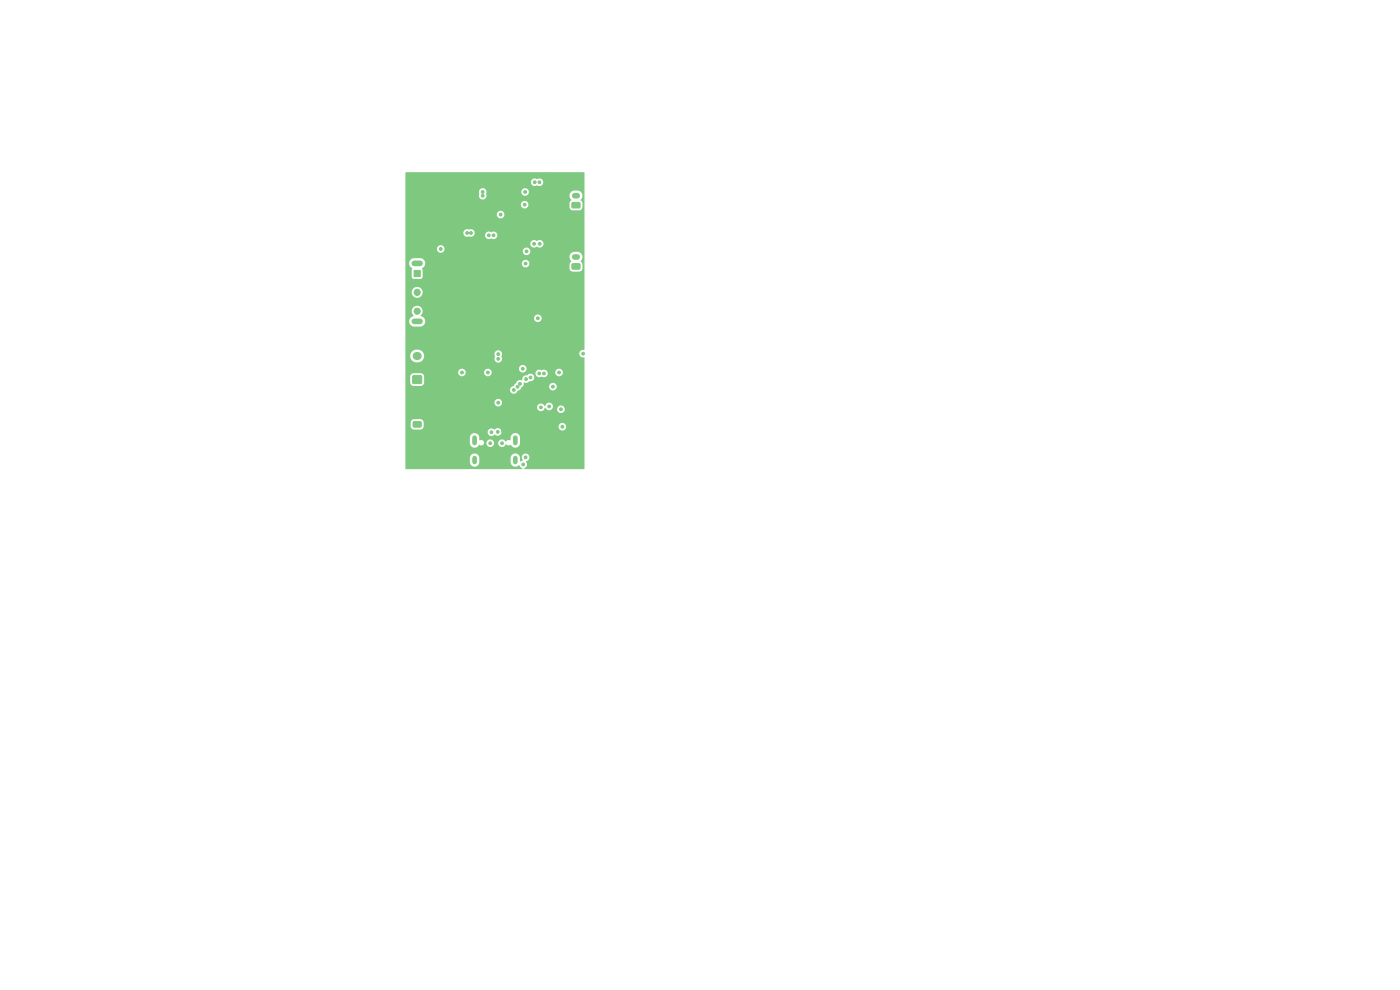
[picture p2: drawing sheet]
<svg xmlns="http://www.w3.org/2000/svg" width="297mm" height="210mm" viewBox="0 0 297 210" stroke-linecap="round" stroke-linejoin="round" font-family="sans-serif">
<g fill="#7fc87f" stroke="#7fc87f" stroke-width=".21">
<path d="M121.4 43l1.5-.1 .2 .3-.1 .8-.2 .1h-1.3l-.2-.2z"/>
<path d="M87.8 57.4h1.4v1.3h-1.4z"/>
<path d="M87.6 79.7h1.8v1.6h-1.8z"/>
<path d="M121.4 56l1.5-.1 .2 .3-.1 .8-.2 .1h-1.3l-.2-.2z"/>
<path d="M87.7 89.5l1.5-.1 .2 .3v.8l-.3 .1h-1.3l-.2-.2z"/>
<circle cx="88.5" cy="62" r=".65"/>
<circle cx="88.5" cy="66" r=".65"/>
<circle cx="120" cy="42.3" r=".3"/>
<circle cx="101.1" cy="67.6" r=".3"/>
<circle cx="118.5" cy="55.3" r=".3"/>
<circle cx="96" cy="54.5" r=".3"/>
<circle cx="101" cy="44.5" r=".3"/>
<circle cx="114.5" cy="95.8" r=".3"/>
<circle cx="90" cy="47.5" r=".3"/>
<circle cx="116.5" cy="44" r=".3"/>
<circle cx="111.5" cy="60.5" r=".3"/>
<circle cx="108.9" cy="69.9" r=".3"/>
<circle cx="92.5" cy="64" r=".3"/>
<circle cx="97.3" cy="90.5" r=".3"/>
<circle cx="107" cy="80.8" r=".3"/>
<circle cx="101" cy="60.5" r=".3"/>
<circle cx="111.3" cy="52" r=".3"/>
<circle cx="123.5" cy="39.8" r=".3"/>
<circle cx="116.2" cy="59" r=".3"/>
<circle cx="93.5" cy="44.5" r=".3"/>
<circle cx="105" cy="57" r=".3"/>
<circle cx="115.7" cy="50" r=".3"/>
<circle cx="101.5" cy="38" r=".3"/>
<circle cx="101" cy="54.3" r=".3"/>
<circle cx="108.9" cy="67.1" r=".3"/>
<circle cx="120" cy="55.3" r=".3"/>
<circle cx="121.8" cy="78" r=".3"/>
<circle cx="115.5" cy="63" r=".3"/>
<circle cx="105.5" cy="60.8" r=".3"/>
<circle cx="109" cy="72" r=".3"/>
<circle cx="93.5" cy="51" r=".3"/>
<circle cx="116.2" cy="56.8" r=".3"/>
<circle cx="118.5" cy="42.3" r=".3"/>
<circle cx="104" cy="73.8" r=".3"/>
<circle cx="116.5" cy="39.5" r=".3"/>
<circle cx="109.5" cy="45.8" r=".3"/>
<circle cx="104.7" cy="51.5" r=".3"/>
<circle cx="108.3" cy="91.8" r=".3"/>
<circle cx="114.2" cy="54.5" r=".6"/>
<circle cx="121.7" cy="85.5" r=".3"/>
<circle cx="87" cy="60" r=".3"/>
<circle cx="116.2" cy="46" r=".3"/>
<circle cx="86.5" cy="52" r=".3"/>
<circle cx="95.1" cy="69.3" r=".3"/>
<circle cx="123.4" cy="82.9" r=".3"/>
<circle cx="86.7" cy="71" r=".3"/>
<circle cx="123" cy="98.5" r=".3"/>
<circle cx="123" cy="37.5" r=".3"/>
<circle cx="93.3" cy="82.3" r=".3"/>
<circle cx="101.7" cy="91.5" r=".3"/>
<circle cx="106.2" cy="86.8" r=".3"/>
<circle cx="109.2" cy="88.3" r=".3"/>
<circle cx="120" cy="48.8" r=".3"/>
<circle cx="107" cy="47.8" r=".3"/>
<circle cx="123.5" cy="52.8" r=".3"/>
<circle cx="106.3" cy="63" r=".3"/>
<circle cx="110.9" cy="76.1" r=".3"/>
<circle cx="103.7" cy="82.8" r=".3"/>
<circle cx="122.5" cy="87.5" r=".3"/>
<circle cx="114.2" cy="88.4" r=".3"/>
<circle cx="108.9" cy="65.2" r=".3"/>
<circle cx="116.5" cy="52.5" r=".3"/>
<circle cx="111.4" cy="39.5" r=".3"/>
<circle cx="96" cy="60" r=".3"/>
<circle cx="114" cy="83" r="1.25"/>
<circle cx="110.5" cy="49" r=".3"/>
<circle cx="114.2" cy="41.7" r=".6"/>
<circle cx="123" cy="70" r=".3"/>
<circle cx="118.8" cy="88.1" r=".3"/>
<circle cx="93.5" cy="38" r=".3"/>
<circle cx="114.4" cy="74.8" r=".3"/>
<circle cx="99" cy="86.8" r=".3"/>
<circle cx="123.5" cy="45.3" r=".3"/>
<circle cx="95.5" cy="94.5" r=".3"/>
<circle cx="91.5" cy="56.5" r=".3"/>
<circle cx="115.6" cy="37" r=".3"/>
<circle cx="106.7" cy="91.5" r=".3"/>
<circle cx="101" cy="91.5" r=".3"/>
<circle cx="93" cy="76.8" r=".3"/>
<circle cx="112.9" cy="86.7" r=".3"/>
<circle cx="97.5" cy="41.5" r="1.25"/>
<circle cx="123.5" cy="58.3" r=".3"/>
<circle cx="119" cy="86.8" r=".3"/>
<circle cx="114.1" cy="67.5" r=".3"/>
<circle cx="103.5" cy="79" r=".3"/>
<circle cx="98" cy="79" r=".3"/>
<circle cx="104" cy="94" r=".3"/>
<circle cx="111" cy="98.5" r=".3"/>
<circle cx="105.6" cy="91.6" r=".3"/>
<circle cx="104.3" cy="91.7" r=".3"/>
<circle cx="106.5" cy="94" r=".3"/>
<circle cx="111.5" cy="97" r=".3"/>
<circle cx="111.5" cy="55.9" r=".3"/>
<circle cx="104.7" cy="49.9" r=".3"/>
<circle cx="111.3" cy="43.4" r=".3"/>
<circle cx="103.7" cy="49.9" r=".3"/>
<circle cx="102.4" cy="40.7" r=".3"/>
<circle cx="110.3" cy="81.4" r=".3"/>
<circle cx="109.8" cy="82" r=".3"/>
<circle cx="102.4" cy="41.5" r=".3"/>
<circle cx="99.1" cy="49.4" r=".3"/>
<circle cx="105.7" cy="76.1" r=".3"/>
<circle cx="105.7" cy="75.1" r=".3"/>
<circle cx="99.9" cy="49.4" r=".3"/>
<circle cx="117.3" cy="82" r=".3"/>
<circle cx="123.7" cy="75" r=".3"/>
<circle cx="114.7" cy="86.4" r=".3"/>
<circle cx="93.5" cy="52.8" r=".3"/>
<circle cx="119.3" cy="90.5" r=".3"/>
<circle cx="105.7" cy="85.4" r=".3"/>
<circle cx="114.4" cy="38.7" r=".3"/>
<circle cx="114.5" cy="51.7" r=".3"/>
<circle cx="113.4" cy="38.7" r=".3"/>
<circle cx="113.3" cy="51.7" r=".3"/>
<circle cx="111.7" cy="53.3" r=".3"/>
<circle cx="111.4" cy="40.7" r=".3"/>
<circle cx="106.2" cy="45.5" r=".3"/>
<circle cx="111.6" cy="80.4" r=".3"/>
<circle cx="114.4" cy="79.2" r=".3"/>
<circle cx="112.5" cy="80.1" r=".3"/>
<circle cx="115.4" cy="79.2" r=".3"/>
<circle cx="109" cy="82.7" r=".3"/>
<circle cx="110.9" cy="78.2" r=".3"/>
<circle cx="116.5" cy="86.2" r=".3"/>
<circle cx="118.6" cy="79" r=".3"/>
</g>
<path d="M87.9 55.9h1.2M121.9 41.5h.6M121.9 54.5h.6M87.9 68.2h1.2M88.2 92h.6" fill="none" stroke="#7fc87f" stroke-width="1.2"/>
<path d="M100.7 92.9v1.1M100.7 97.2v.8M109.3 92.9v1.1M109.3 97.2v.8" fill="none" stroke="#7fc87f" stroke-width="1"/>
<path d="M88.4 78h.2M88.4 75.5h.2" fill="none" stroke="#7fc87f" stroke-width="1.7"/>
<path d="M86 36.6l37.9-.1 .1 37.7a.87 .87 0 0 0-1.1 .8 .87 .87 0 0 0 1.1 .9v23.6h-12.7l-.1-.1a1.08 1.08 0 0 0 .4-1.6 .81 .81 0 0 0 .7-1 .81 .81 0 0 0-1.2-.5 .81 .81 0 0 0-.2 1.2v.2l-.5 .2-.1-.8a1.01 1.01 0 0 0-1-.9 1.01 1.01 0 0 0-1 .9l.1 1.2a1.1 1.1 0 0 0 1.8 .4l.6 .6v.2h-24.7l-.1-.1v-1.3h13.7v.2a1.01 1.01 0 0 0 1.1 .7 1.01 1.01 0 0 0 .9-.9l-.1-1.2a1.01 1.01 0 0 0-1-.7 1.01 1.01 0 0 0-.9 .9v1h-13.7v-4h13.7a1.05 1.05 0 0 0 .9 .9 1.05 1.05 0 0 0 1.1-.6h.1a.58 .58 0 0 0 .9-.5h.5v.2a.8 .8 0 0 0 .9 .7 .8 .8 0 0 0 .7-.9h.9v.2a.85 .85 0 0 0 .8 .7 .85 .85 0 0 0 .9-.6 .7 .7 0 0 0 .9 .2 1.29 1.29 0 0 0 1.8 .2l.2-.5v-1.5a1.01 1.01 0 0 0-1.1-.7 1.01 1.01 0 0 0-.9 .9l-.1 .6-.4-.1-.6 .3a.81 .81 0 0 0-.9-.4 .81 .81 0 0 0-.6 .7h-.9v-.1a.8 .8 0 0 0-.9-.6 .8 .8 0 0 0-.7 .7l-.5-.1a.8 .8 0 0 0-1-.5v-.5a1.01 1.01 0 0 0-1-.9 1.01 1.01 0 0 0-1 .9v1.3h-13.7v-2.5h17.5a.87 .87 0 0 0 .5 .9 .87 .87 0 0 0 1-.3 .83 .83 0 0 0 1.2-.1 .83 .83 0 0 0-.2-1.2 .83 .83 0 0 0-1.2 .2 .81 .81 0 0 0-.8-.2 .81 .81 0 0 0-.5 .7h-17.5v-2h1.1v.8a.74 .74 0 0 0 .7 .7h1.6l.5-.7h28.6v.2a.8 .8 0 0 0 1.2 .6 .8 .8 0 0 0 0-1.4 .8 .8 0 0 0-1.2 .6h-28.6l-.1-1-.6-.5h-1.5l-.4 .3-.2 .4h-1.1v-3.3h27.9v.2a.85 .85 0 0 0 .9 .7 .85 .85 0 0 0 .8-.7h.2a.8 .8 0 0 0 1.3 .2h1.1v.2a.8 .8 0 0 0 1.2 .6 .8 .8 0 0 0 0-1.4 .8 .8 0 0 0-1.2 .6h-1.1a.84 .84 0 0 0-.4-1.3 .84 .84 0 0 0-1.1 .8 .88 .88 0 0 0-.9-.6 .88 .88 0 0 0-.8 .7h-27.9v-1h18.9v.2a.8 .8 0 0 0 1.2 .6 .8 .8 0 0 0 0-1.4 .8 .8 0 0 0-1.2 .6h-18.9v-2.7h22.2v.2a.85 .85 0 0 0 .8 .7 .85 .85 0 0 0 .9-.7l.4-.1 .6-.8h5.6a.8 .8 0 0 0 1.1 .9 .8 .8 0 0 0 .2-1.4 .8 .8 0 0 0-1.3 .4v.1h-5.6l.2-.7a1.37 1.37 0 0 0 1.3-.3 .83 .83 0 0 0 .8-1.2 .83 .83 0 0 0-1.4-.1 .88 .88 0 0 0-1 1.1 .99 .99 0 0 0-1.4 .6l-.4 .6-.6 .3-.2 .4h-22.2v-2.7h1v1.3a.74 .74 0 0 0 .7 .7h1.6l.4-.2 .3-.4v-1.5a.74 .74 0 0 0-.7-.6h-1.7l-.4 .3-.2 .4h-1v-1h11.2a.8 .8 0 0 0 .8 .9 .8 .8 0 0 0 .8-.9h3.9v.2a.8 .8 0 0 0 .8 .7 .8 .8 0 0 0 .8-.7h9.3v.2a.9 .9 0 0 0 1.4 .6 .8 .8 0 0 0 .9-.1 .8 .8 0 0 0 .3-.9h1.6v.2a.8 .8 0 0 0 1.2 .6 .8 .8 0 0 0 0-1.4 .8 .8 0 0 0-1.2 .6l-1.7-.1a1.12 1.12 0 0 0-1.3-.3 .8 .8 0 0 0-1.2 .6h-9.3a.8 .8 0 0 0-.7-.9 .8 .8 0 0 0-.9 .7l-3.9-.1a.8 .8 0 0 0-.9-.6 .8 .8 0 0 0-.7 .7h-11.2v-.8h24.1v.2a.8 .8 0 0 0 1.2 .6 .8 .8 0 0 0 0-1.4 .8 .8 0 0 0-1.2 .6h-24.1v-2.7h1v.2a1.47 1.47 0 0 0 1.8 1.3 1.47 1.47 0 0 0 1.1-1.9h15l.1 .6a.83 .83 0 0 0 .2 1.1 .83 .83 0 0 0 1.1 0 .83 .83 0 0 0 .1-1.1 .8 .8 0 0 0-.4-1.2 .8 .8 0 0 0-1.1 .6h-15a1.51 1.51 0 0 0-1.6-.8 1.51 1.51 0 0 0-1.3 1.2h-1v-7.3h.8v.2a1.11 1.11 0 0 0 1 1l1.6-.1a1.11 1.11 0 0 0 .5-1.8h23.4v.2a.8 .8 0 0 0 1.2 .6 .8 .8 0 0 0 0-1.4 .8 .8 0 0 0-1.2 .6h-23.4l-.7-.4a1.2 1.2 0 0 0 .2-1.8 1.2 1.2 0 0 0-1.8 .1 1.2 1.2 0 0 0 .2 1.7l-.7 .5-.3 .6h-.8v-6.2h1.3a1.16 1.16 0 0 0 1.6 1.2 1.16 1.16 0 0 0 .4-2 1.16 1.16 0 0 0-1.9 .6l-.1 .2h-1.3v-6.1h.8l.2 .6 .5 .5-.1 1.9 .3 .4h1.5l.3-.2 .2-.3-.1-1.6a.38 .38 0 0 1 .3-.5l.3-.8h20.5v.2a.8 .8 0 0 0 1.2 .6 .8 .8 0 0 0 0-1.4 .8 .8 0 0 0-1.2 .6h-20.5a1.11 1.11 0 0 0-1-1h-1.6l-.5 .4-.3 .6h-.8v-1.4h34.8l.3 .8a.37 .37 0 0 1-.2 .7l-.1 1.1 .3 .5 .4 .1h1.5l.4-.3 .2-.4v-.9l-.4-.5a1.19 1.19 0 0 0 .3-1.2 1.19 1.19 0 0 0-.9-.9l-1.3 .2-.3 .3-.2 .5h-34.8v-1.7h6.7a.8 .8 0 0 0 .5 .9 .8 .8 0 0 0 1-.4h16.7v.2a.8 .8 0 0 0 1.2 .6 .8 .8 0 0 0 0-1.4 .8 .8 0 0 0-1.2 .6h-16.7a.8 .8 0 0 0-.5-1.1 .8 .8 0 0 0-1 .6h-6.7v-1.1h26.5v.2a1 1 0 0 0 1.5 .5 .8 .8 0 0 0 1.1 0 .8 .8 0 0 0 0-1.1 .8 .8 0 0 0-1.1-.1 1 1 0 0 0-1.5 .5h-26.5v-2.3h12.3v.2a.86 .86 0 0 0 1.2 .6 .79 .79 0 0 0 1.1-.3h2.3v.2a.9 .9 0 0 0 1.4 .6 .82 .82 0 0 0 1.2-.8 .82 .82 0 0 0-1.4-.6 .8 .8 0 0 0-1.2 .6h-2.3a.84 .84 0 0 0-.2-1 .84 .84 0 0 0-.9-.1 .8 .8 0 0 0-1.2 .6h-12.3v-3.9h19.4v.2a.8 .8 0 0 0 1.2 .6 .8 .8 0 0 0 0-1.4 .8 .8 0 0 0-1.2 .6h-19.4v-2.1h24.5v.2a.8 .8 0 0 0 1.2 .6 .8 .8 0 0 0 0-1.4 .8 .8 0 0 0-1.2 .6h-24.5v-2.7h15.6l.1 .5a.83 .83 0 0 0 .7 1.2 .83 .83 0 0 0 .7-1.2l.1-.5h7.4a.8 .8 0 0 0 1.2 .8h9l.3 .8a.37 .37 0 0 1-.2 .7l-.1 1.1 .3 .5 .4 .1h1.5l.4-.3 .2-.4v-.9l-.4-.5a1.19 1.19 0 0 0 .3-1.2 1.19 1.19 0 0 0-.9-.9l-1.3 .2-.3 .3-.2 .5h-9a.8 .8 0 0 0 .1-1.3 .8 .8 0 0 0-1.3 .5h-7.4v-.1a.8 .8 0 0 0-.9-.6 .8 .8 0 0 0-.7 .7h-15.6v-2h26.6v.1a.9 .9 0 0 0 1.4 .6 .83 .83 0 0 0 1.2-.8 .83 .83 0 0 0-1.3-.5 .8 .8 0 0 0-1.3 .6h-26.6z" fill="#7fc87f"/>
</svg>
